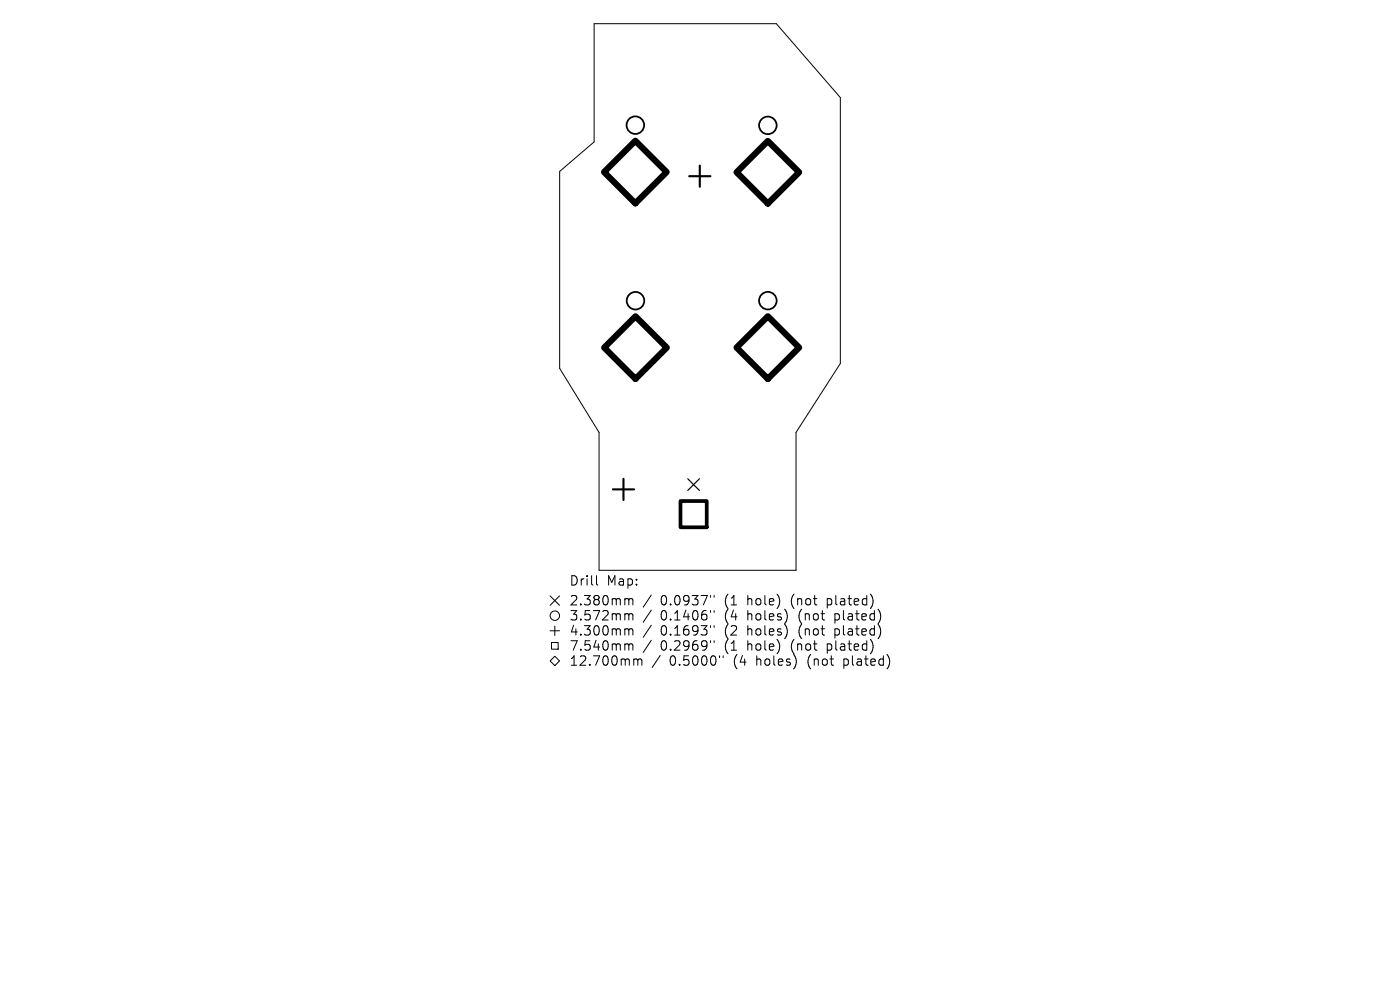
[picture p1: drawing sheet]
<svg xmlns="http://www.w3.org/2000/svg" width="297mm" height="210mm" viewBox="0 0 297 210" stroke-linecap="round" stroke-linejoin="round" font-family="sans-serif">
<defs><g id="words">
<g font-size="2.8">
<text x="120.7" y="124.5">Drill</text>
<text x="128.6" y="124.5">Map:</text>
<text x="120.7" y="128.7">2.380mm</text>
<text x="120.7" y="131.9">3.572mm</text>
<text x="140" y="128.7">0.0937&quot;</text>
<text x="140" y="131.9">0.1406&quot;</text>
<text x="153.6" y="128.7">(1</text>
<text x="153.6" y="131.9">(4</text>
<text x="158.4" y="128.7">hole)</text>
<text x="158.4" y="131.9">holes)</text>
<text x="167.8" y="128.7">(not</text>
<text x="169.4" y="131.9">(not</text>
<text x="175.5" y="128.7">plated)</text>
<text x="177.1" y="131.9">plated)</text>
<text x="120.7" y="135.1">4.300mm</text>
<text x="140" y="135.1">0.1693&quot;</text>
<text x="153.6" y="135.1">(2</text>
<text x="158.4" y="135.1">holes)</text>
<text x="169.4" y="135.1">(not</text>
<text x="177.1" y="135.1">plated)</text>
<text x="120.7" y="138.3">7.540mm</text>
<text x="120.7" y="141.5">12.700mm</text>
<text x="140" y="138.3">0.2969&quot;</text>
<text x="141.9" y="141.5">0.5000&quot;</text>
<text x="153.6" y="138.3">(1</text>
<text x="155.5" y="141.5">(4</text>
<text x="158.4" y="138.3">hole)</text>
<text x="160.3" y="141.5">holes)</text>
<text x="167.8" y="138.3">(not</text>
<text x="171.3" y="141.5">(not</text>
<text x="175.5" y="138.3">plated)</text>
<text x="179" y="141.5">plated)</text>
</g>
</g></defs>
<g fill="none" stroke="#000" stroke-width=".21">
<path d="M126 5h38.7l13.6 15.7v56.4l-9.4 14.6v29.3h-41.8v-29.3l-8.4-13.6v-41.7l7.3-6.3zM116.7 126.4l2 2M116.7 133.8h2M117 136.3h1.4v1.4h-1.4zM117.7 132.8v2M118.7 126.4l-2 2M126.5 122.1v1.7l.3 .3M132.8 127l.5 .1 .1 .2M132.8 130.2h.3l.3 .3M132.8 133.4l.5 .1 .1 .2M132.8 136.6l.5 .1 .1 .2M133.4 127.3l.3-.3 .5 .1 .1 1.2"/>
<path d="M133.4 127.3v1M133.4 130.5v1M133.4 133.7v1M133.4 136.9v1M133.4 130.5l.3-.3 .5 .1 .1 1.2M133.4 133.7l.3-.3 .5 .1 .1 1.2M133.4 136.9l.3-.3 .5 .1 .1 1.2M134.5 139.9l.5-.1 .3 .3M138.2 126.2l-1.7 2.6M138.2 129.4l-1.7 2.6M138.2 132.6l-1.7 2.6M138.2 135.8l-1.7 2.6"/>
<path d="M140.1 139l-1.7 2.6M150.7 126.3v.4M150.7 129.5v.4M150.7 132.7v.4M150.7 135.9v.4M151.5 126.3v.4M151.5 129.5v.4M151.5 132.7v.4M151.5 135.9v.4M152.6 139.1v.4M166.7 129.6l.3 1-.3 1.3M166.7 132.8l.3 1-.3 1.3"/>
<path d="M168.8 139.7l.1 .8-.3 1M184.7 126.1a2.35 2.35 0 0 1 0 2.9M185.1 136.5l.1 .8-.5 1.3M186.4 129.3a2.35 2.35 0 0 1 0 2.9M186.4 132.5a2.35 2.35 0 0 1 0 2.9M188.3 138.9a2.35 2.35 0 0 1 0 2.9M116.7 140.2l1-1 1 1-1 1zM135.3 140.1l.3-.3 .5 .1 .1 1.2M135.3 140.1v1"/>
<circle cx="117.7" cy="130.6" r="1"/>
</g>
<path d="M145.9 101.6l2.5 2.4M148.4 101.6l-2.5 2.4" fill="none" stroke="#000" stroke-width=".25"/>
<g fill="none" stroke="#000" stroke-width=".37">
<circle cx="134.8" cy="26.6" r="1.87"/>
<circle cx="162.9" cy="26.6" r="1.87"/>
<circle cx="134.8" cy="63.8" r="1.87"/>
<circle cx="162.9" cy="63.8" r="1.87"/>
</g>
<path d="M146.2 37.4h4.5M148.5 35.1v4.5M130 103.8h4.5M132.3 101.6v4.5" fill="none" stroke="#000" stroke-width=".45"/>
<path d="M144.4 106.3h5.5v5.6h-5.5z" fill="none" stroke="#000" stroke-width=".79"/>
<path d="M128.2 36.5l6.6-6.6 6.6 6.6-6.6 6.6zM162.9 29.9l6.6 6.6-6.6 6.7-6.6-6.7zM128.2 73.7l6.6-6.6 6.7 6.6-6.7 6.7zM156.3 73.7l6.6-6.6 6.6 6.6-6.6 6.7z" fill="none" stroke="#000" stroke-width="1.3"/>
<use href="#words"/>
</svg>
